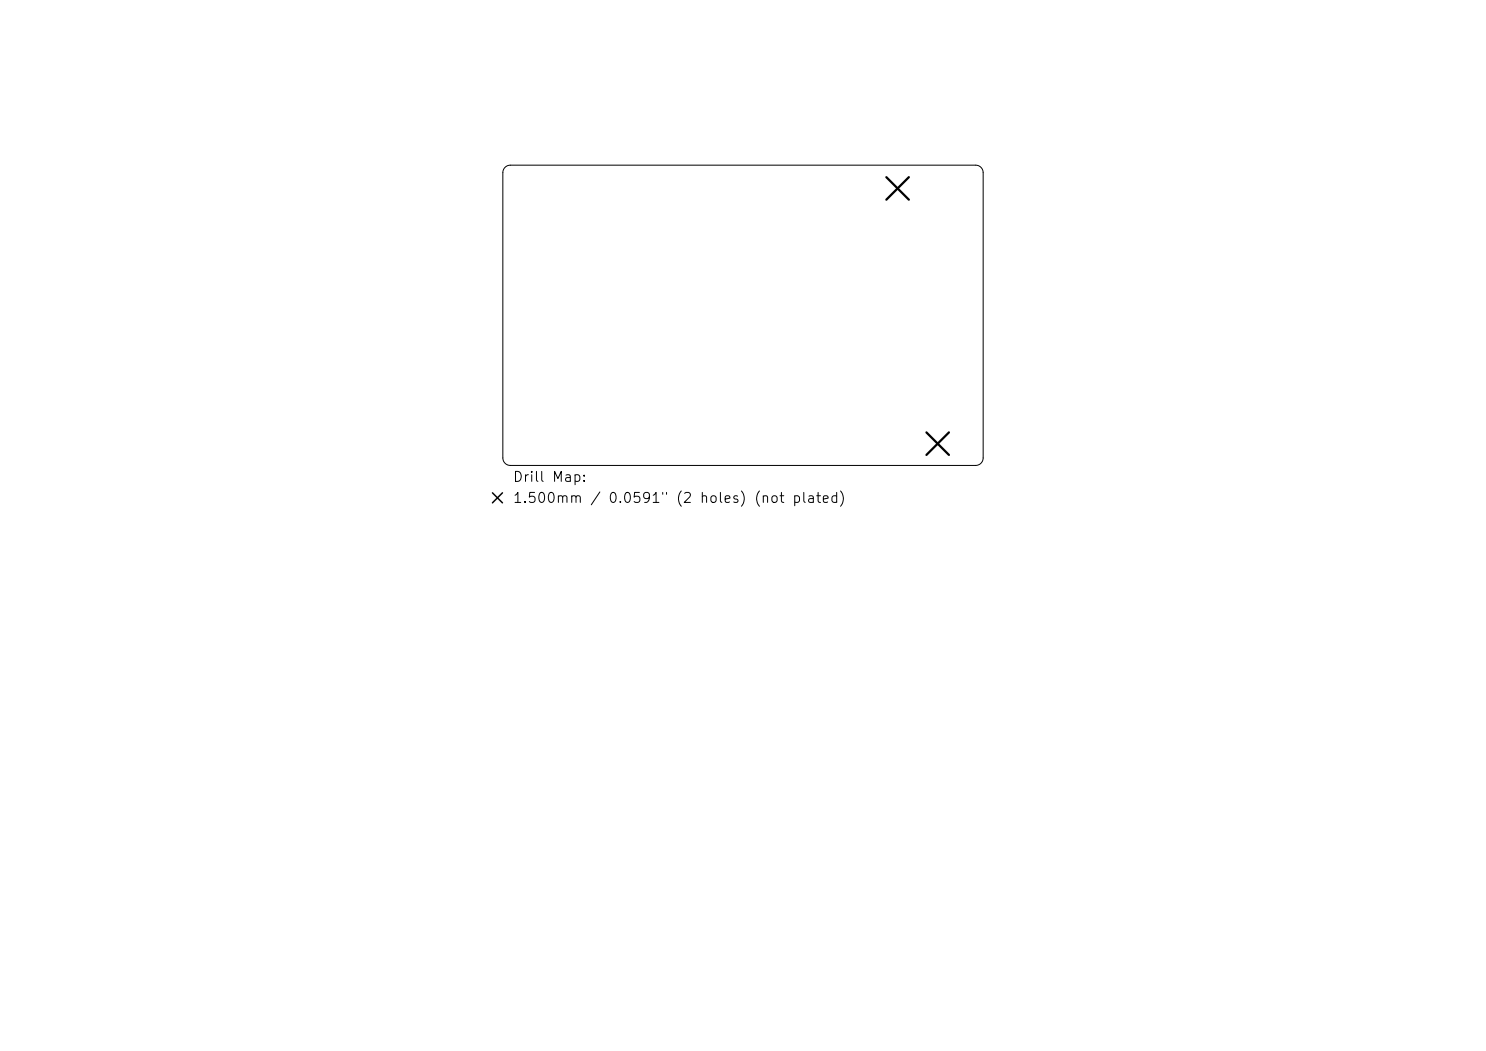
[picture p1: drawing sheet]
<svg xmlns="http://www.w3.org/2000/svg" width="297mm" height="210mm" viewBox="0 0 297 210" stroke-linecap="round" stroke-linejoin="round" font-family="sans-serif">
<defs><g id="words">
<g font-size="2">
<text x="102.4" y="96.8">Drill Map:</text>
<text x="102.4" y="101">1.500mm / 0.0591&quot; (2 holes) (not plated)</text>
</g>
</g></defs>
<path d="M100.9 33.4l.5-.3 .6-.1h93a1.5 1.5 0 0 1 1.5 1.5v57a1.5 1.5 0 0 1-1.5 1.5h-93a1.5 1.5 0 0 1-1.5-1.5v-57l.1-.6z" fill="none" stroke="#000" stroke-width=".2"/>
<path d="M177.2 35.4l4.5 4.5M181.7 35.4l-4.5 4.5M185.2 86.4l4.5 4.5M189.7 86.4l-4.5 4.5" fill="none" stroke="#000" stroke-width=".45"/>
<path d="M98.4 98.5l2 2M100.4 98.5l-2 2" fill="none" stroke="#000" stroke-width=".3"/>
<use href="#words"/>
</svg>
